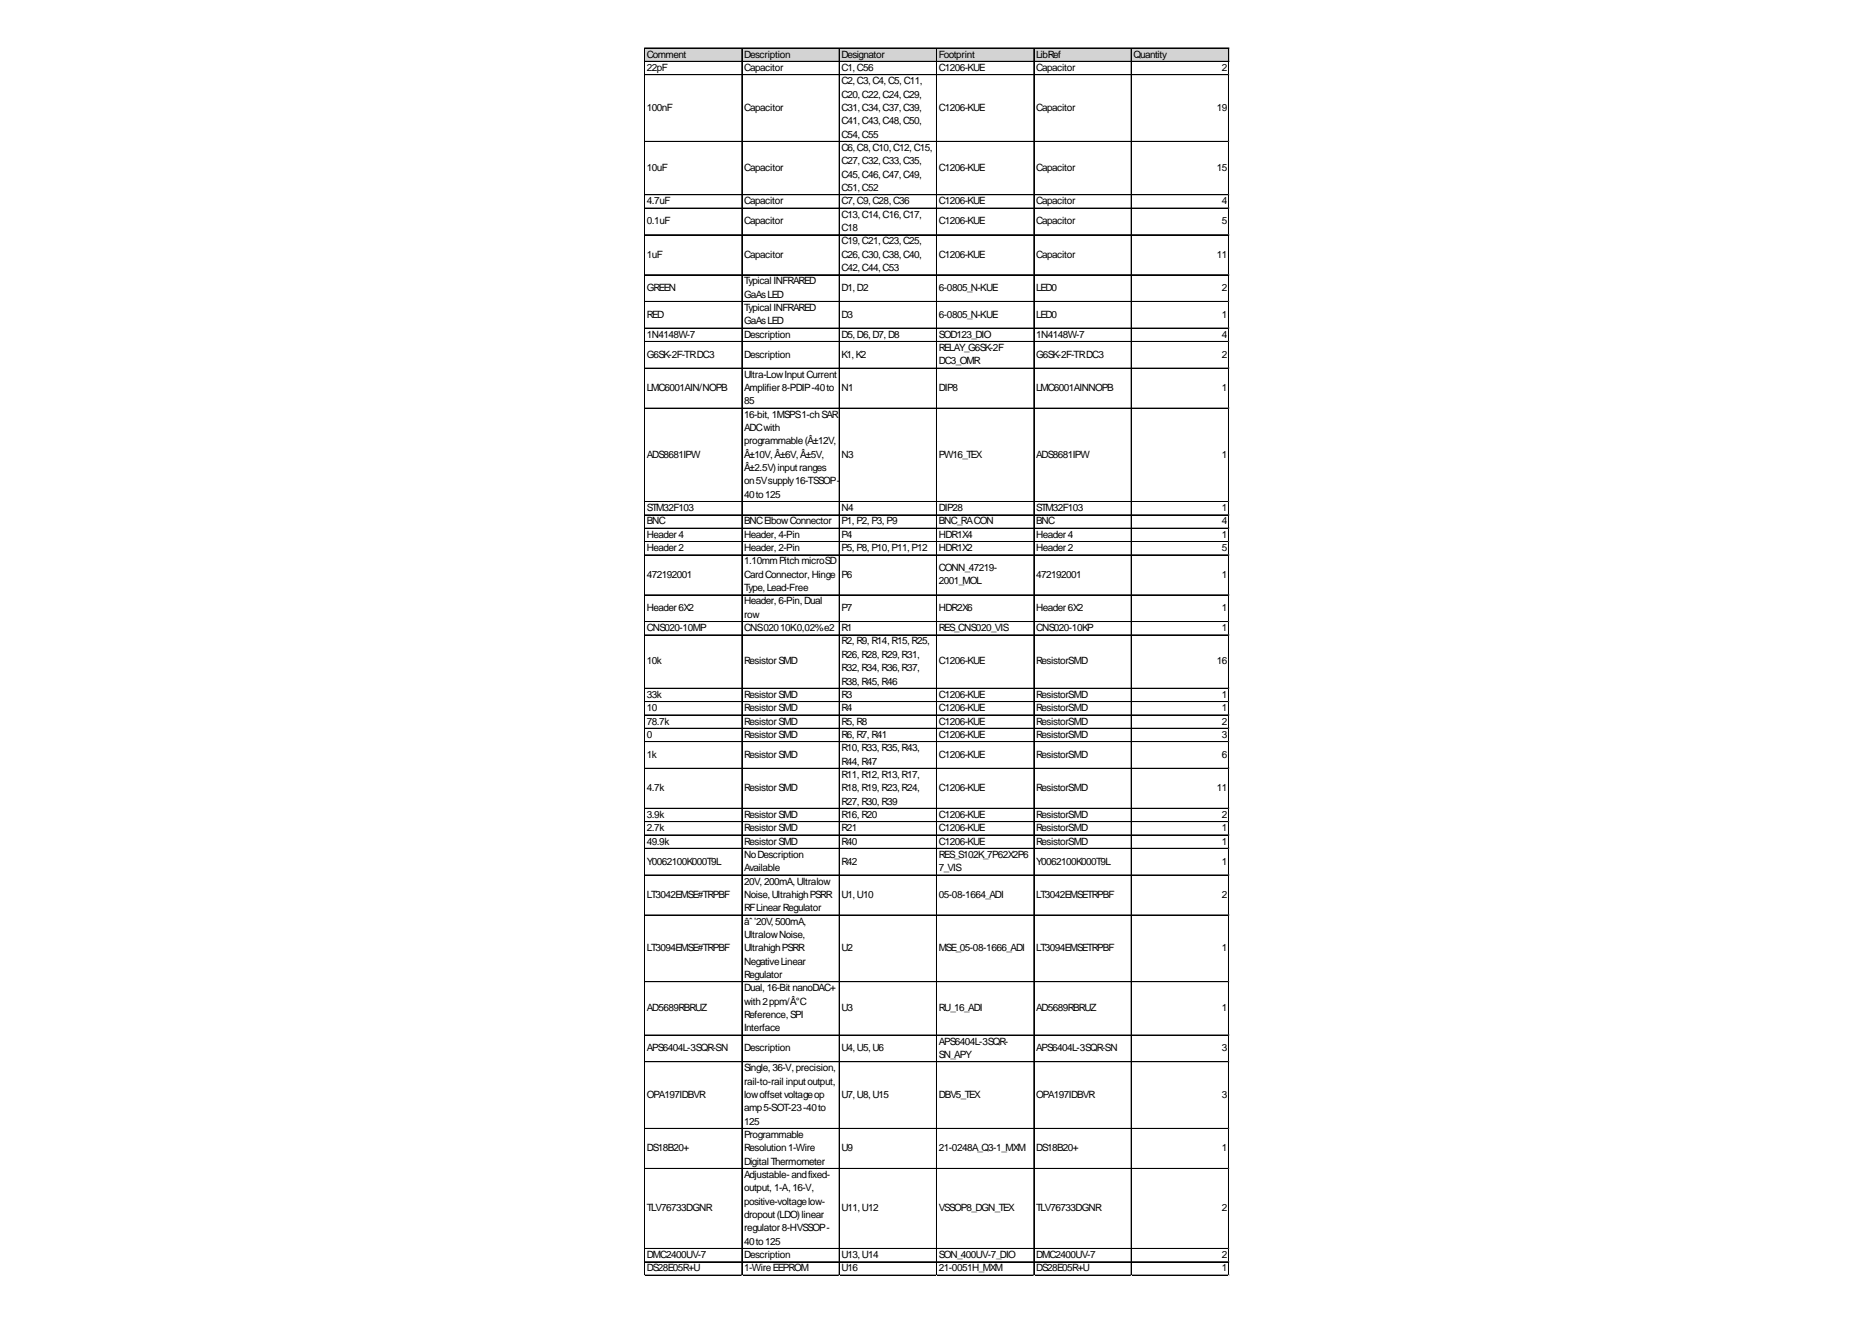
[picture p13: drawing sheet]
<svg xmlns="http://www.w3.org/2000/svg" width="297mm" height="210mm" viewBox="0 0 297 210" stroke-linecap="round" stroke-linejoin="round" font-family="sans-serif">
<defs><g id="words">
<g font-size="1.6">
<text x="102.5" y="9.1">Comment</text>
<text x="102.5" y="11.2">22pF</text>
<text x="117.9" y="9.1">Description</text>
<text x="117.9" y="11.2">Capacitor</text>
<text x="133.3" y="9.1">Designator</text>
<text x="133.3" y="11.2">C1,C56</text>
<text x="148.7" y="9.1">Footprint</text>
<text x="148.7" y="11.2">C1206-KUE</text>
<text x="164.1" y="9.1">LibRef</text>
<text x="164.1" y="11.2">Capacitor</text>
<text x="179.6" y="9.1">Quantity</text>
<text x="193.6" y="11.2">2</text>
<text x="102.5" y="17.6">100nF</text>
<text x="117.9" y="17.6">Capacitor</text>
<text x="133.3" y="13.4">C2,C3,C4,C5,C11,</text>
<text x="133.3" y="15.5">C20,C22,C24,C29,</text>
<text x="133.3" y="17.6">C31,C34,C37,C39,</text>
<text x="148.7" y="17.6">C1206-KUE</text>
<text x="164.1" y="17.6">Capacitor</text>
<text x="192.8" y="17.6">19</text>
<text x="133.3" y="19.7">C41,C43,C48,C50,</text>
<text x="133.3" y="21.8">C54,C55</text>
<text x="133.3" y="23.9">C6,C8,C10,C12,C15,</text>
<text x="102.5" y="27.1">10uF</text>
<text x="117.9" y="27.1">Capacitor</text>
<text x="133.3" y="26">C27,C32,C33,C35,</text>
<text x="133.3" y="28.1">C45,C46,C47,C49,</text>
<text x="148.7" y="27.1">C1206-KUE</text>
<text x="164.1" y="27.1">Capacitor</text>
<text x="192.8" y="27.1">15</text>
<text x="102.5" y="32.4">4.7uF</text>
<text x="102.5" y="35.5">0.1uF</text>
<text x="117.9" y="32.4">Capacitor</text>
<text x="117.9" y="35.5">Capacitor</text>
<text x="133.3" y="30.3">C51,C52</text>
<text x="133.3" y="32.4">C7,C9,C28,C36</text>
<text x="133.3" y="34.5">C13,C14,C16,C17,</text>
<text x="148.7" y="32.4">C1206-KUE</text>
<text x="148.7" y="35.5">C1206-KUE</text>
<text x="164.1" y="32.4">Capacitor</text>
<text x="164.1" y="35.5">Capacitor</text>
<text x="193.6" y="32.4">4</text>
<text x="193.6" y="35.5">5</text>
<text x="102.5" y="40.8">1uF</text>
<text x="117.9" y="40.8">Capacitor</text>
<text x="133.3" y="36.6">C18</text>
<text x="133.3" y="38.7">C19,C21,C23,C25,</text>
<text x="133.3" y="40.8">C26,C30,C38,C40,</text>
<text x="148.7" y="40.8">C1206-KUE</text>
<text x="164.1" y="40.8">Capacitor</text>
<text x="192.8" y="40.8">11</text>
<text x="102.5" y="46.1">GREEN</text>
<text x="117.9" y="45">TypicalINFRARED</text>
<text x="117.9" y="47.2">GaAsLED</text>
<text x="133.3" y="42.9">C42,C44,C53</text>
<text x="133.3" y="46.1">D1,D2</text>
<text x="148.7" y="46.1">6-0805_N-KUE</text>
<text x="164.1" y="46.1">LED0</text>
<text x="193.6" y="46.1">2</text>
<text x="102.5" y="50.3">RED</text>
<text x="102.5" y="53.5">1N4148W-7</text>
<text x="117.9" y="49.3">TypicalINFRARED</text>
<text x="117.9" y="51.4">GaAsLED</text>
<text x="117.9" y="53.5">Description</text>
<text x="133.3" y="50.3">D3</text>
<text x="133.3" y="53.5">D5,D6,D7,D8</text>
<text x="148.7" y="50.3">6-0805_N-KUE</text>
<text x="148.7" y="53.5">SOD123_DIO</text>
<text x="164.1" y="50.3">LED0</text>
<text x="164.1" y="53.5">1N4148W-7</text>
<text x="193.6" y="50.3">1</text>
<text x="193.6" y="53.5">4</text>
<text x="102.5" y="56.7">G6SK-2F-TRDC3</text>
<text x="117.9" y="56.7">Description</text>
<text x="117.9" y="59.8">Ultra-LowInputCurrent</text>
<text x="133.3" y="56.7">K1,K2</text>
<text x="148.7" y="55.6">RELAY_G6SK-2F</text>
<text x="148.7" y="57.7">DC3_OMR</text>
<text x="164.1" y="56.7">G6SK-2F-TRDC3</text>
<text x="193.6" y="56.7">2</text>
<text x="102.5" y="62">LMC6001AIN/NOPB</text>
<text x="117.9" y="62">Amplifier8-PDIP-40to</text>
<text x="117.9" y="64.1">85</text>
<text x="133.3" y="62">N1</text>
<text x="148.7" y="62">DIP8</text>
<text x="164.1" y="62">LMC6001AINNOPB</text>
<text x="193.6" y="62">1</text>
<text x="117.9" y="66.2">16-bit, 1MSPS1-chSAR</text>
<text x="117.9" y="68.3">ADCwith</text>
<text x="117.9" y="70.4">programmable(Â±12V,</text>
<text x="102.5" y="72.5">ADS8681IPW</text>
<text x="117.9" y="72.5">Â±10V,Â±6V,Â±5V,</text>
<text x="117.9" y="74.6">Â±2.5V)inputranges</text>
<text x="117.9" y="76.7">on5Vsupply16-TSSOP-</text>
<text x="133.3" y="72.5">N3</text>
<text x="148.7" y="72.5">PW16_TEX</text>
<text x="164.1" y="72.5">ADS8681IPW</text>
<text x="193.6" y="72.5">1</text>
<text x="102.5" y="81">STM32F103</text>
<text x="102.5" y="83.1">BNC</text>
<text x="117.9" y="78.9">40to125</text>
<text x="117.9" y="83.1">BNCElbowConnector</text>
<text x="133.3" y="81">N4</text>
<text x="133.3" y="83.1">P1,P2,P3,P9</text>
<text x="148.7" y="81">DIP28</text>
<text x="148.7" y="83.1">BNC_RACON</text>
<text x="164.1" y="81">STM32F103</text>
<text x="164.1" y="83.1">BNC</text>
<text x="193.6" y="81">1</text>
<text x="193.6" y="83.1">4</text>
<text x="102.5" y="85.2">Header4</text>
<text x="102.5" y="87.3">Header2</text>
<text x="117.9" y="85.2">Header, 4-Pin</text>
<text x="117.9" y="87.3">Header, 2-Pin</text>
<text x="117.9" y="89.4">1.10mmPitchmicroSD</text>
<text x="133.3" y="85.2">P4</text>
<text x="133.3" y="87.3">P5,P8,P10,P11,P12</text>
<text x="148.7" y="85.2">HDR1X4</text>
<text x="148.7" y="87.3">HDR1X2</text>
<text x="164.1" y="85.2">Header4</text>
<text x="164.1" y="87.3">Header2</text>
<text x="193.6" y="85.2">1</text>
<text x="193.6" y="87.3">5</text>
<text x="102.5" y="91.5">472192001</text>
<text x="117.9" y="91.5">CardConnector, Hinge</text>
<text x="117.9" y="93.6">Type,Lead-Free</text>
<text x="117.9" y="95.8">Header, 6-Pin,Dual</text>
<text x="133.3" y="91.5">P6</text>
<text x="148.7" y="90.5">CONN_47219-</text>
<text x="148.7" y="92.6">2001_MOL</text>
<text x="164.1" y="91.5">472192001</text>
<text x="193.6" y="91.5">1</text>
<text x="102.5" y="96.8">Header6X2</text>
<text x="102.5" y="100">CNS020-10MP</text>
<text x="117.9" y="97.9">row</text>
<text x="117.9" y="100">CNS02010K0,02%e2</text>
<text x="133.3" y="96.8">P7</text>
<text x="133.3" y="100">R1</text>
<text x="148.7" y="96.8">HDR2X6</text>
<text x="148.7" y="100">RES_CNS020_VIS</text>
<text x="164.1" y="96.8">Header6X2</text>
<text x="164.1" y="100">CNS020-10KP</text>
<text x="193.6" y="96.8">1</text>
<text x="193.6" y="100">1</text>
<text x="102.5" y="105.3">10k</text>
<text x="117.9" y="105.3">ResistorSMD</text>
<text x="133.3" y="102.1">R2,R9,R14,R15,R25,</text>
<text x="133.3" y="104.2">R26,R28,R29,R31,</text>
<text x="133.3" y="106.3">R32,R34,R36,R37,</text>
<text x="148.7" y="105.3">C1206-KUE</text>
<text x="164.1" y="105.3">ResistorSMD</text>
<text x="192.8" y="105.3">16</text>
<text x="102.5" y="110.5">33k</text>
<text x="102.5" y="112.7">10</text>
<text x="117.9" y="110.5">ResistorSMD</text>
<text x="117.9" y="112.7">ResistorSMD</text>
<text x="133.3" y="108.4">R38,R45,R46</text>
<text x="133.3" y="110.5">R3</text>
<text x="133.3" y="112.7">R4</text>
<text x="148.7" y="110.5">C1206-KUE</text>
<text x="148.7" y="112.7">C1206-KUE</text>
<text x="164.1" y="110.5">ResistorSMD</text>
<text x="164.1" y="112.7">ResistorSMD</text>
<text x="193.6" y="110.5">1</text>
<text x="193.6" y="112.7">1</text>
<text x="102.5" y="114.8">78.7k</text>
<text x="102.5" y="116.9">0</text>
<text x="117.9" y="114.8">ResistorSMD</text>
<text x="117.9" y="116.9">ResistorSMD</text>
<text x="133.3" y="114.8">R5,R8</text>
<text x="133.3" y="116.9">R6,R7,R41</text>
<text x="133.3" y="119">R10,R33,R35,R43,</text>
<text x="148.7" y="114.8">C1206-KUE</text>
<text x="148.7" y="116.9">C1206-KUE</text>
<text x="164.1" y="114.8">ResistorSMD</text>
<text x="164.1" y="116.9">ResistorSMD</text>
<text x="193.6" y="114.8">2</text>
<text x="193.6" y="116.9">3</text>
<text x="102.5" y="120.1">1k</text>
<text x="102.5" y="125.3">4.7k</text>
<text x="117.9" y="120.1">ResistorSMD</text>
<text x="117.9" y="125.3">ResistorSMD</text>
<text x="133.3" y="121.1">R44,R47</text>
<text x="133.3" y="123.2">R11,R12,R13,R17,</text>
<text x="133.3" y="125.3">R18,R19,R23,R24,</text>
<text x="148.7" y="120.1">C1206-KUE</text>
<text x="148.7" y="125.3">C1206-KUE</text>
<text x="164.1" y="120.1">ResistorSMD</text>
<text x="164.1" y="125.3">ResistorSMD</text>
<text x="192.8" y="125.3">11</text>
<text x="193.6" y="120.1">6</text>
<text x="102.5" y="129.6">3.9k</text>
<text x="102.5" y="131.7">2.7k</text>
<text x="117.9" y="129.6">ResistorSMD</text>
<text x="117.9" y="131.7">ResistorSMD</text>
<text x="133.3" y="127.5">R27,R30,R39</text>
<text x="133.3" y="129.6">R16,R20</text>
<text x="133.3" y="131.7">R21</text>
<text x="148.7" y="129.6">C1206-KUE</text>
<text x="148.7" y="131.7">C1206-KUE</text>
<text x="164.1" y="129.6">ResistorSMD</text>
<text x="164.1" y="131.7">ResistorSMD</text>
<text x="193.6" y="129.6">2</text>
<text x="193.6" y="131.7">1</text>
<text x="102.5" y="133.8">49.9k</text>
<text x="102.5" y="137">Y0062100K000T9L</text>
<text x="117.9" y="133.8">ResistorSMD</text>
<text x="117.9" y="135.9">NoDescription</text>
<text x="133.3" y="133.8">R40</text>
<text x="133.3" y="137">R42</text>
<text x="148.7" y="133.8">C1206-KUE</text>
<text x="148.7" y="135.9">RES_S102K_7P62X2P6</text>
<text x="164.1" y="133.8">ResistorSMD</text>
<text x="164.1" y="137">Y0062100K000T9L</text>
<text x="193.6" y="133.8">1</text>
<text x="193.6" y="137">1</text>
<text x="102.5" y="142.2">LT3042EMSE#TRPBF</text>
<text x="117.9" y="138">Available</text>
<text x="117.9" y="140.1">20V,200mA,Ultralow</text>
<text x="117.9" y="142.2">Noise,UltrahighPSRR</text>
<text x="133.3" y="142.2">U1,U10</text>
<text x="148.7" y="138">7_VIS</text>
<text x="148.7" y="142.2">05-08-1664_ADI</text>
<text x="164.1" y="142.2">LT3042EMSETRPBF</text>
<text x="193.6" y="142.2">2</text>
<text x="117.9" y="144.4">RFLinearRegulator</text>
<text x="117.9" y="146.5">âˆ’20V,500mA,</text>
<text x="117.9" y="148.6">UltralowNoise,</text>
<text x="102.5" y="150.7">LT3094EMSE#TRPBF</text>
<text x="117.9" y="150.7">UltrahighPSRR</text>
<text x="117.9" y="152.8">NegativeLinear</text>
<text x="117.9" y="154.9">Regulator</text>
<text x="133.3" y="150.7">U2</text>
<text x="148.7" y="150.7">MSE_05-08-1666_ADI</text>
<text x="164.1" y="150.7">LT3094EMSETRPBF</text>
<text x="193.6" y="150.7">1</text>
<text x="102.5" y="160.2">AD5689RBRUZ</text>
<text x="117.9" y="157">Dual, 16-Bit nanoDAC+</text>
<text x="117.9" y="159.1">with2ppm/Â°C</text>
<text x="117.9" y="161.3">Reference,SPI</text>
<text x="133.3" y="160.2">U3</text>
<text x="148.7" y="160.2">RU_16_ADI</text>
<text x="164.1" y="160.2">AD5689RBRUZ</text>
<text x="193.6" y="160.2">1</text>
<text x="102.5" y="166.5">APS6404L-3SQR-SN</text>
<text x="117.9" y="163.4">Interface</text>
<text x="117.9" y="166.5">Description</text>
<text x="133.3" y="166.5">U4,U5,U6</text>
<text x="148.7" y="165.5">APS6404L-3SQR-</text>
<text x="148.7" y="167.6">SN_APY</text>
<text x="164.1" y="166.5">APS6404L-3SQR-SN</text>
<text x="193.6" y="166.5">3</text>
<text x="102.5" y="173.9">OPA197IDBVR</text>
<text x="117.9" y="169.7">Single,36-V,precision,</text>
<text x="117.9" y="171.8">rail-to-rail inputoutput,</text>
<text x="117.9" y="173.9">lowoffsetvoltageop</text>
<text x="133.3" y="173.9">U7,U8,U15</text>
<text x="148.7" y="173.9">DBV5_TEX</text>
<text x="164.1" y="173.9">OPA197IDBVR</text>
<text x="193.6" y="173.9">3</text>
<text x="117.9" y="176.1">amp5-SOT-23-40to</text>
<text x="117.9" y="178.2">125</text>
<text x="102.5" y="182.4">DS18B20+</text>
<text x="117.9" y="180.3">Programmable</text>
<text x="117.9" y="182.4">Resolution1-Wire</text>
<text x="117.9" y="184.5">DigitalThermometer</text>
<text x="133.3" y="182.4">U9</text>
<text x="148.7" y="182.4">21-0248A_Q3-1_MXM</text>
<text x="164.1" y="182.4">DS18B20+</text>
<text x="193.6" y="182.4">1</text>
<text x="102.5" y="191.9">TLV76733DGNR</text>
<text x="117.9" y="186.6">Adjustable-andfixed-</text>
<text x="117.9" y="188.7">output, 1-A,16-V,</text>
<text x="117.9" y="190.8">positive-voltagelow-</text>
<text x="133.3" y="191.9">U11,U12</text>
<text x="148.7" y="191.9">VSSOP8_DGN_TEX</text>
<text x="164.1" y="191.9">TLV76733DGNR</text>
<text x="193.6" y="191.9">2</text>
<text x="117.9" y="193">dropout(LDO)linear</text>
<text x="117.9" y="195.1">regulator8-HVSSOP-</text>
<text x="117.9" y="197.2">40to125</text>
<text x="102.5" y="199.3">DMC2400UV-7</text>
<text x="102.5" y="201.4">DS28E05R+U</text>
<text x="117.9" y="199.3">Description</text>
<text x="117.9" y="201.4">1-WireEEPROM</text>
<text x="133.3" y="199.3">U13,U14</text>
<text x="133.3" y="201.4">U16</text>
<text x="148.7" y="199.3">SON_400UV-7_DIO</text>
<text x="148.7" y="201.4">21-0051H_MXM</text>
<text x="164.1" y="199.3">DMC2400UV-7</text>
<text x="164.1" y="201.4">DS28E05R+U</text>
<text x="193.6" y="199.3">2</text>
<text x="193.6" y="201.4">1</text>
</g>
</g></defs>
<path d="M102.1 7.6h92.7v2.2h-92.7z" fill="#d3d3d3"/>
<g fill="none" stroke="#000" stroke-width=".16">
<path d="M102.1 7.6v194.5M102.2 7.6h92.5M102.2 9.7h92.5M102.2 9.8h92.5M102.2 11.8h92.5M102.2 11.9h92.5M117.5 7.7v194.4M117.6 7.7v194.4M132.9 7.7v194.4M133 7.7v194.4M148.4 7.7v194.4M163.8 7.7v194.4"/>
<path d="M179.2 7.7v194.4M194.6 7.7v194.4M194.7 7.7v194.4M102.2 22.4h92.5M102.2 30.8h92.5M102.2 30.9h92.5M102.2 33h92.5M102.2 37.2h92.5M102.2 43.5h92.5M102.2 43.6h92.5M102.2 47.8h92.5M102.2 52h92.5"/>
<path d="M102.2 54.1h92.5M102.2 58.3h92.5M102.2 58.4h92.5M102.2 64.7h92.5M102.2 79.4h92.5M102.2 79.5h92.5M102.2 81.6h92.5M102.2 83.7h92.5M102.2 85.8h92.5M102.2 87.9h92.5M102.2 94.2h92.5M102.2 94.3h92.5"/>
<path d="M102.2 98.5h92.5M102.2 100.6h92.5M102.2 109h92.5M102.2 109.1h92.5M102.2 111.1h92.5M102.2 111.2h92.5M102.2 113.3h92.5M102.2 115.4h92.5M102.2 117.5h92.5M102.2 121.7h92.5M102.2 128h92.5M102.2 128.1h92.5"/>
<path d="M102.2 130.2h92.5M102.2 132.3h92.5M102.2 134.4h92.5M102.2 138.6h92.5M102.2 138.7h92.5M102.2 144.9h92.5M102.2 145h92.5M102.2 155.5h92.5M102.2 155.6h92.5M102.2 164h92.5M102.2 168.2h92.5M102.2 178.8h92.5"/>
<path d="M102.2 185.1h92.5M102.2 197.8h92.5M102.2 199.9h92.5M102.2 202h92.5"/>
</g>
<path d="M102.1 202.1h.1" fill="none" stroke="#e0e0e0" stroke-width=".16"/>
<path d="M102.1 202.1h.1z" fill="#e0e0e0"/>
<path d="M117.5 202.1h.1" fill="none" stroke="#e0e0e0" stroke-width=".16"/>
<path d="M117.5 202.1h.1z" fill="#e0e0e0"/>
<path d="M132.9 202.1h.1" fill="none" stroke="#e0e0e0" stroke-width=".16"/>
<path d="M132.9 202.1h.1z" fill="#e0e0e0"/>
<path d="M148.4 202.1h.1" fill="none" stroke="#e0e0e0" stroke-width=".16"/>
<path d="M163.8 202.1h.1" fill="none" stroke="#e0e0e0" stroke-width=".16"/>
<path d="M163.8 202.1h.1z" fill="#e0e0e0"/>
<path d="M179.2 202.1h.1" fill="none" stroke="#e0e0e0" stroke-width=".16"/>
<path d="M179.2 202.1h.1z" fill="#e0e0e0"/>
<path d="M194.6 202.1h.1" fill="none" stroke="#e0e0e0" stroke-width=".16"/>
<path d="M194.6 202.1h.1z" fill="#e0e0e0"/>
<path d="M194.7 11.8h.1" fill="none" stroke="#e0e0e0" stroke-width=".16"/>
<path d="M194.7 11.8l.1 .1z" fill="#e0e0e0"/>
<path d="M194.7 22.4h.1" fill="none" stroke="#e0e0e0" stroke-width=".16"/>
<path d="M194.7 22.4l.1 .1z" fill="#e0e0e0"/>
<path d="M194.7 30.8h.1" fill="none" stroke="#e0e0e0" stroke-width=".16"/>
<path d="M194.7 30.8l.1 .1z" fill="#e0e0e0"/>
<path d="M194.7 33h.1" fill="none" stroke="#e0e0e0" stroke-width=".16"/>
<path d="M194.7 33h.1z" fill="#e0e0e0"/>
<path d="M194.7 37.2h.1" fill="none" stroke="#e0e0e0" stroke-width=".16"/>
<path d="M194.7 37.2l.1 .1z" fill="#e0e0e0"/>
<path d="M194.7 43.5h.1" fill="none" stroke="#e0e0e0" stroke-width=".16"/>
<path d="M194.7 43.5l.1 .1z" fill="#e0e0e0"/>
<path d="M194.7 47.8h.1" fill="none" stroke="#e0e0e0" stroke-width=".16"/>
<path d="M194.7 47.8h.1z" fill="#e0e0e0"/>
<path d="M194.7 52h.1" fill="none" stroke="#e0e0e0" stroke-width=".16"/>
<path d="M194.7 52l.1 .1z" fill="#e0e0e0"/>
<path d="M194.7 54.1h.1" fill="none" stroke="#e0e0e0" stroke-width=".16"/>
<path d="M194.7 54.1l.1 .1z" fill="#e0e0e0"/>
<path d="M194.7 58.3h.1" fill="none" stroke="#e0e0e0" stroke-width=".16"/>
<path d="M194.7 58.3l.1 .1z" fill="#e0e0e0"/>
<path d="M194.7 64.7h.1" fill="none" stroke="#e0e0e0" stroke-width=".16"/>
<path d="M194.7 64.7h.1z" fill="#e0e0e0"/>
<path d="M194.7 79.4h.1" fill="none" stroke="#e0e0e0" stroke-width=".16"/>
<path d="M194.7 79.4l.1 .1z" fill="#e0e0e0"/>
<path d="M194.7 81.6h.1" fill="none" stroke="#e0e0e0" stroke-width=".16"/>
<path d="M194.7 81.6h.1z" fill="#e0e0e0"/>
<path d="M194.7 83.7h.1" fill="none" stroke="#e0e0e0" stroke-width=".16"/>
<path d="M194.7 83.7l.1 .1z" fill="#e0e0e0"/>
<path d="M194.7 85.8h.1" fill="none" stroke="#e0e0e0" stroke-width=".16"/>
<path d="M194.7 85.8l.1 .1z" fill="#e0e0e0"/>
<path d="M194.7 87.9h.1" fill="none" stroke="#e0e0e0" stroke-width=".16"/>
<path d="M194.7 87.9l.1 .1z" fill="#e0e0e0"/>
<path d="M194.7 94.2h.1" fill="none" stroke="#e0e0e0" stroke-width=".16"/>
<path d="M194.7 94.2l.1 .1z" fill="#e0e0e0"/>
<path d="M194.7 98.5h.1" fill="none" stroke="#e0e0e0" stroke-width=".16"/>
<path d="M194.7 98.5l.1 .1z" fill="#e0e0e0"/>
<path d="M194.7 100.6h.1" fill="none" stroke="#e0e0e0" stroke-width=".16"/>
<path d="M194.7 100.6l.1 .1z" fill="#e0e0e0"/>
<path d="M194.7 109h.1" fill="none" stroke="#e0e0e0" stroke-width=".16"/>
<path d="M194.7 109l.1 .1z" fill="#e0e0e0"/>
<path d="M194.7 111.1h.1" fill="none" stroke="#e0e0e0" stroke-width=".16"/>
<path d="M194.7 111.1l.1 .1z" fill="#e0e0e0"/>
<path d="M194.7 113.3h.1" fill="none" stroke="#e0e0e0" stroke-width=".16"/>
<path d="M194.7 113.3h.1z" fill="#e0e0e0"/>
<path d="M194.7 115.4h.1" fill="none" stroke="#e0e0e0" stroke-width=".16"/>
<path d="M194.7 115.4l.1 .1z" fill="#e0e0e0"/>
<path d="M194.7 117.5h.1" fill="none" stroke="#e0e0e0" stroke-width=".16"/>
<path d="M194.7 117.5l.1 .1z" fill="#e0e0e0"/>
<path d="M194.7 121.7h.1" fill="none" stroke="#e0e0e0" stroke-width=".16"/>
<path d="M194.7 121.7l.1 .1z" fill="#e0e0e0"/>
<path d="M194.7 128h.1" fill="none" stroke="#e0e0e0" stroke-width=".16"/>
<path d="M194.7 128l.1 .1z" fill="#e0e0e0"/>
<path d="M194.7 130.2h.1" fill="none" stroke="#e0e0e0" stroke-width=".16"/>
<path d="M194.7 130.2h.1z" fill="#e0e0e0"/>
<path d="M194.7 132.3h.1" fill="none" stroke="#e0e0e0" stroke-width=".16"/>
<path d="M194.7 132.3l.1 .1z" fill="#e0e0e0"/>
<path d="M194.7 134.4h.1" fill="none" stroke="#e0e0e0" stroke-width=".16"/>
<path d="M194.7 134.4l.1 .1z" fill="#e0e0e0"/>
<path d="M194.7 138.6h.1" fill="none" stroke="#e0e0e0" stroke-width=".16"/>
<path d="M194.7 138.6l.1 .1z" fill="#e0e0e0"/>
<path d="M194.7 144.9h.1" fill="none" stroke="#e0e0e0" stroke-width=".16"/>
<path d="M194.7 144.9l.1 .1z" fill="#e0e0e0"/>
<path d="M194.7 155.5h.1" fill="none" stroke="#e0e0e0" stroke-width=".16"/>
<path d="M194.7 155.5l.1 .1z" fill="#e0e0e0"/>
<path d="M194.7 164h.1" fill="none" stroke="#e0e0e0" stroke-width=".16"/>
<path d="M194.7 164l.1 .1z" fill="#e0e0e0"/>
<path d="M194.7 168.2h.1" fill="none" stroke="#e0e0e0" stroke-width=".16"/>
<path d="M194.7 168.2l.1 .1z" fill="#e0e0e0"/>
<path d="M194.7 178.8h.1" fill="none" stroke="#e0e0e0" stroke-width=".16"/>
<path d="M194.7 178.8h.1z" fill="#e0e0e0"/>
<path d="M194.7 185.1h.1" fill="none" stroke="#e0e0e0" stroke-width=".16"/>
<path d="M194.7 185.1l.1 .1z" fill="#e0e0e0"/>
<path d="M194.7 197.8h.1" fill="none" stroke="#e0e0e0" stroke-width=".16"/>
<path d="M194.7 197.8l.1 .1z" fill="#e0e0e0"/>
<path d="M194.7 199.9h.1" fill="none" stroke="#e0e0e0" stroke-width=".16"/>
<path d="M194.7 199.9l.1 .1z" fill="#e0e0e0"/>
<path d="M194.7 202h.1" fill="none" stroke="#e0e0e0" stroke-width=".16"/>
<path d="M194.7 202l.1 .1z" fill="#e0e0e0"/>
<use href="#words"/>
</svg>
